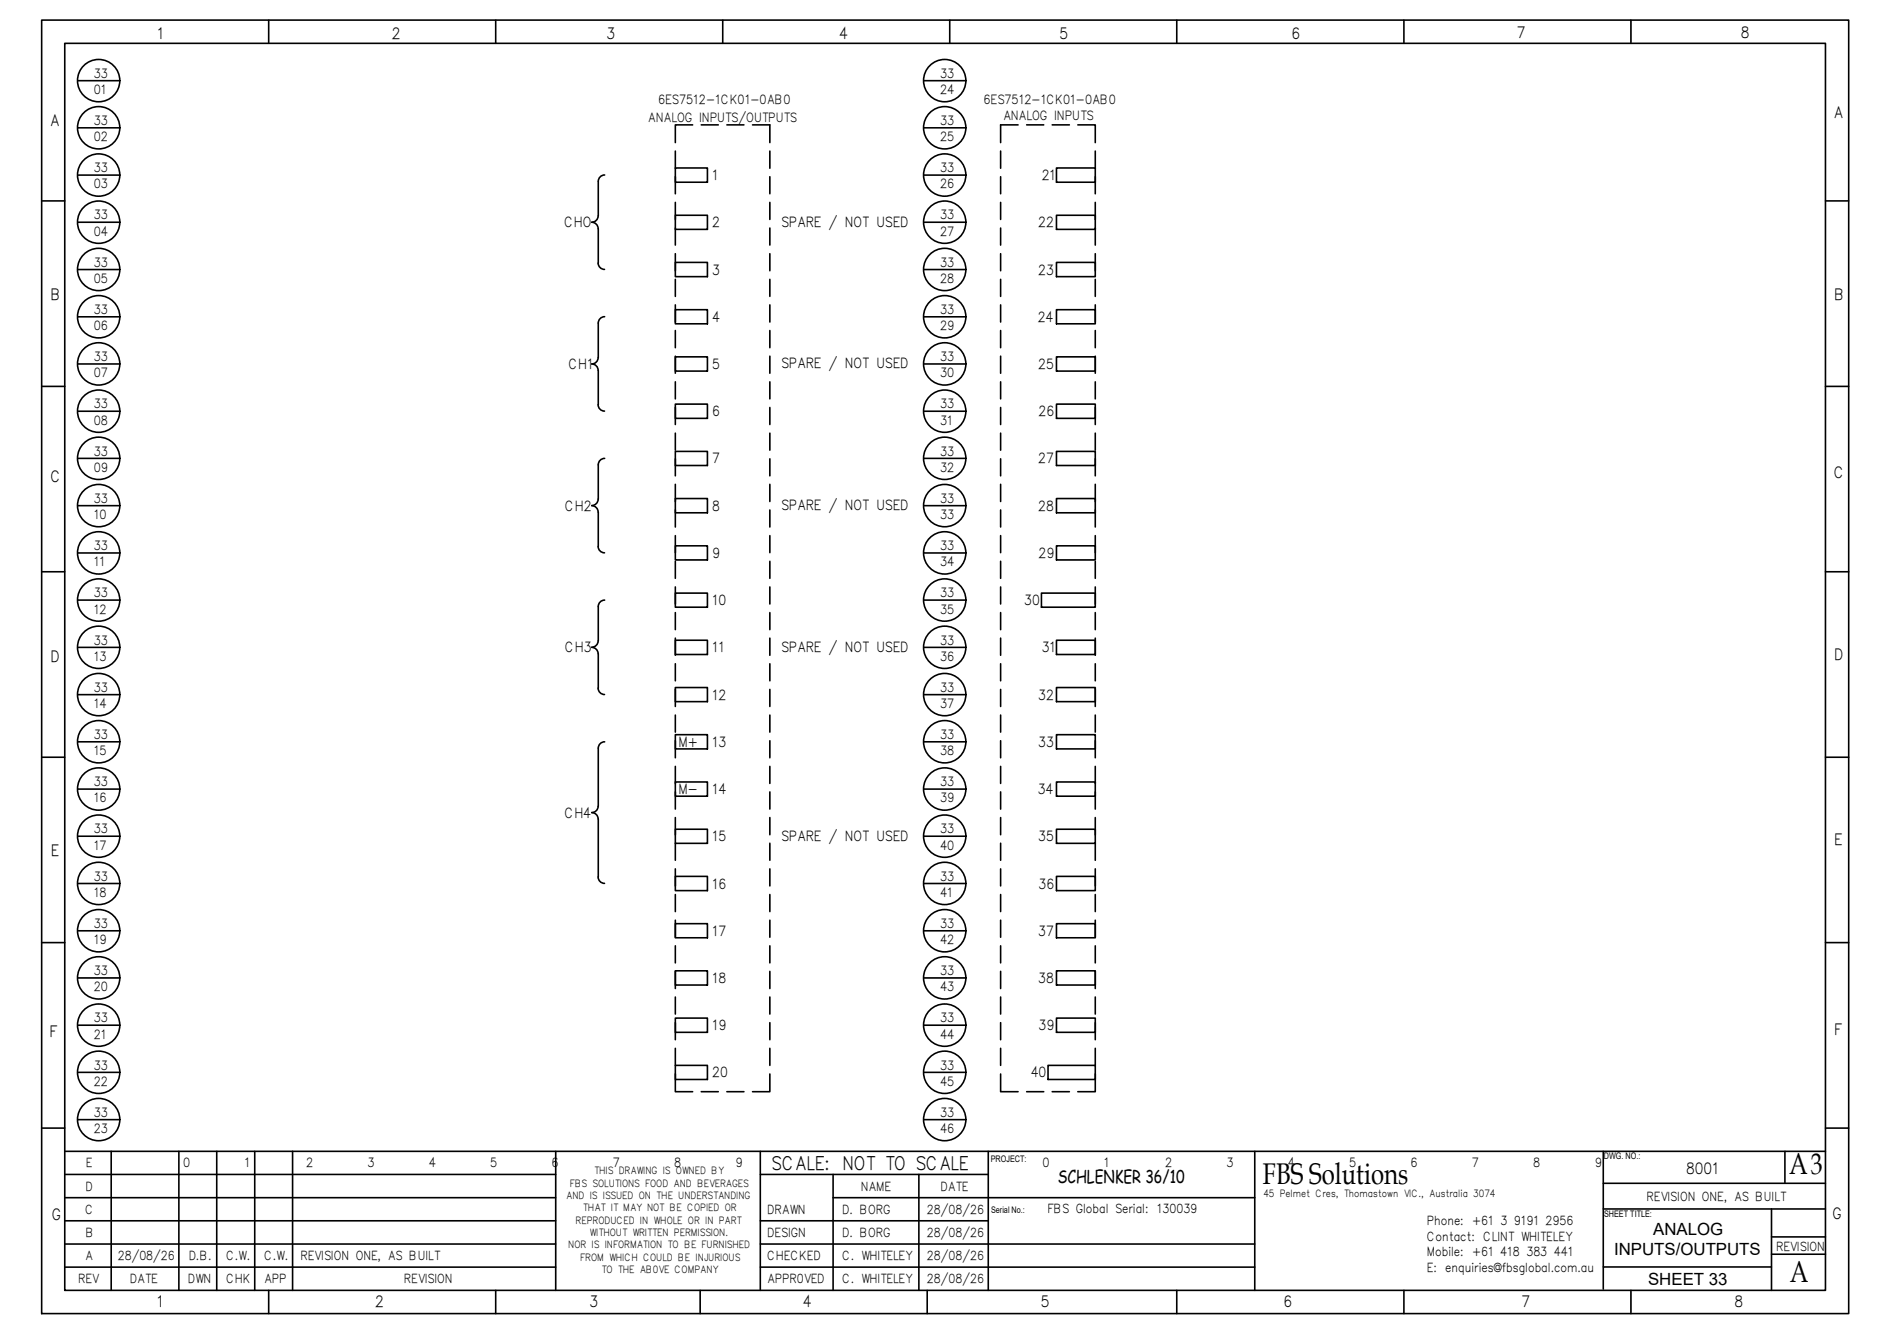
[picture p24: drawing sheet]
<svg xmlns="http://www.w3.org/2000/svg" width="297mm" height="210mm" viewBox="0 0 297 210" stroke-linecap="round" stroke-linejoin="round" font-family="sans-serif">
<defs><g id="words">
<g font-size="4.7">
<text x="282.1" y="184.9">A3</text>
<text x="199.1" y="186.6">FBS Solutions</text>
<text x="282.2" y="202">A</text>
</g>
<text font-size="3" x="121.6" y="184.4">SCALE: NOT TO SCALE</text>
<text font-size="2.8" x="166.8" y="186.3">SCHLENKER 36/10</text>
<g font-size="2.7">
<text x="254.5" y="197.8">INPUTS/OUTPUTS</text>
<text x="260.7" y="194.6">ANALOG</text>
<text x="259.8" y="202.5">SHEET 33</text>
</g>
<g font-size="2.5">
<text x="24.8" y="6.2">1</text>
<text x="61.8" y="6.2">2</text>
<text x="95.6" y="6.2">3</text>
<text x="132.3" y="6.2">4</text>
<text x="167" y="6.2">5</text>
<text x="203.6" y="6.2">6</text>
<text x="239.2" y="6">7</text>
<text x="274.5" y="6">8</text>
<text x="7.9" y="19.8">A</text>
<text x="289.1" y="18.7">A</text>
<text x="8" y="47.2">B</text>
<text x="289.2" y="47.2">B</text>
<text x="7.9" y="76">C</text>
<text x="289.1" y="75.4">C</text>
<text x="8" y="104.4">D</text>
<text x="289.2" y="103.9">D</text>
<text x="8" y="134.9">E</text>
<text x="289.2" y="133.1">E</text>
<text x="7.8" y="163.5">F</text>
<text x="289.2" y="163.1">F</text>
<text x="265.8" y="184.9">8001</text>
<text x="8.2" y="192.3">G</text>
<text x="288.9" y="192.1">G</text>
<text x="24.7" y="205.9">1</text>
<text x="59.2" y="205.9">2</text>
<text x="92.9" y="205.9">3</text>
<text x="126.6" y="205.9">4</text>
<text x="164.1" y="205.9">5</text>
<text x="202.4" y="205.9">6</text>
<text x="239.9" y="205.9">7</text>
<text x="273.5" y="205.9">8</text>
</g>
<g font-size="2.2">
<text x="112.3" y="28.4">1</text>
<text x="164.3" y="28.4">21</text>
<text x="88.9" y="35.8">CHO</text>
<text x="112.3" y="35.8">2</text>
<text x="123.2" y="35.7">SPARE / NOT USED</text>
<text x="163.7" y="35.8">22</text>
<text x="112.3" y="43.3">3</text>
<text x="163.7" y="43.3">23</text>
<text x="112.3" y="50.7">4</text>
<text x="163.6" y="50.7">24</text>
<text x="89.6" y="58.2">CH1</text>
<text x="112.3" y="58.2">5</text>
<text x="123.2" y="58">SPARE / NOT USED</text>
<text x="163.7" y="58.2">25</text>
<text x="112.3" y="65.6">6</text>
<text x="163.8" y="65.6">26</text>
<text x="112.3" y="73">7</text>
<text x="163.7" y="73">27</text>
<text x="89.1" y="80.5">CH2</text>
<text x="112.3" y="80.5">8</text>
<text x="123.2" y="80.4">SPARE / NOT USED</text>
<text x="163.7" y="80.5">28</text>
<text x="112.3" y="87.9">9</text>
<text x="163.8" y="87.9">29</text>
<text x="112.3" y="95.4">10</text>
<text x="161.5" y="95.4">30</text>
<text x="89.1" y="102.8">CH3</text>
<text x="112.3" y="102.8">11</text>
<text x="123.2" y="102.7">SPARE / NOT USED</text>
<text x="164.3" y="102.8">31</text>
<text x="112.3" y="110.3">12</text>
<text x="163.7" y="110.3">32</text>
<text x="107" y="117.7">M+</text>
<text x="112.3" y="117.7">13</text>
<text x="163.7" y="117.7">33</text>
<text x="107" y="125.1">M-</text>
<text x="112.3" y="125.1">14</text>
<text x="163.6" y="125.1">34</text>
<text x="89" y="128.9">CH4</text>
<text x="112.3" y="132.6">15</text>
<text x="123.2" y="132.5">SPARE / NOT USED</text>
<text x="163.7" y="132.6">35</text>
<text x="112.3" y="140">16</text>
<text x="163.8" y="140">36</text>
<text x="112.3" y="147.5">17</text>
<text x="163.7" y="147.5">37</text>
<text x="112.3" y="154.9">18</text>
<text x="163.7" y="154.9">38</text>
<text x="112.3" y="162.4">19</text>
<text x="163.8" y="162.4">39</text>
<text x="112.3" y="169.8">20</text>
<text x="162.5" y="169.8">40</text>
</g>
<g font-size="2">
<text x="14.8" y="12.2">33</text>
<text x="14.8" y="14.8">01</text>
<text x="103.8" y="16.5">6ES7512-1CK01-0AB0</text>
<text x="148.2" y="14.8">24</text>
<text x="148.2" y="12.2">33</text>
<text x="155.1" y="16.5">6ES7512-1CK01-0AB0</text>
<text x="14.8" y="22.2">02</text>
<text x="14.8" y="19.7">33</text>
<text x="102.2" y="19.2">ANALOG INPUTS/OUTPUTS</text>
<text x="148.2" y="22.2">25</text>
<text x="148.2" y="19.7">33</text>
<text x="158.1" y="18.9">ANALOG INPUTS</text>
<text x="14.8" y="29.7">03</text>
<text x="14.8" y="27.1">33</text>
<text x="148.2" y="29.7">26</text>
<text x="148.2" y="27.1">33</text>
<text x="14.8" y="34.6">33</text>
<text x="148.2" y="34.6">33</text>
<text x="14.8" y="37.1">04</text>
<text x="148.2" y="37.1">27</text>
<text x="14.8" y="44.6">05</text>
<text x="14.8" y="42">33</text>
<text x="148.2" y="44.6">28</text>
<text x="148.2" y="42">33</text>
<text x="14.8" y="52">06</text>
<text x="14.8" y="49.5">33</text>
<text x="148.2" y="52">29</text>
<text x="148.2" y="49.5">33</text>
<text x="14.8" y="59.5">07</text>
<text x="14.8" y="56.9">33</text>
<text x="148.2" y="59.5">30</text>
<text x="148.2" y="56.9">33</text>
<text x="14.8" y="64.4">33</text>
<text x="148.2" y="64.4">33</text>
<text x="14.8" y="66.9">08</text>
<text x="14.8" y="71.8">33</text>
<text x="148.2" y="66.9">31</text>
<text x="148.2" y="71.8">33</text>
<text x="14.8" y="74.4">09</text>
<text x="148.2" y="74.4">32</text>
<text x="14.8" y="81.8">10</text>
<text x="14.8" y="79.2">33</text>
<text x="148.2" y="81.8">33</text>
<text x="148.2" y="79.2">33</text>
<text x="14.8" y="89.2">11</text>
<text x="14.8" y="86.7">33</text>
<text x="148.2" y="89.2">34</text>
<text x="148.2" y="86.7">33</text>
<text x="14.8" y="94.1">33</text>
<text x="148.2" y="94.1">33</text>
<text x="14.8" y="96.7">12</text>
<text x="14.8" y="101.6">33</text>
<text x="148.2" y="96.7">35</text>
<text x="148.2" y="101.6">33</text>
<text x="14.8" y="104.1">13</text>
<text x="148.2" y="104.1">36</text>
<text x="14.8" y="111.6">14</text>
<text x="14.8" y="109">33</text>
<text x="148.2" y="111.6">37</text>
<text x="148.2" y="109">33</text>
<text x="14.8" y="119">15</text>
<text x="14.8" y="116.5">33</text>
<text x="148.2" y="119">38</text>
<text x="148.2" y="116.5">33</text>
<text x="14.8" y="123.9">33</text>
<text x="148.2" y="123.9">33</text>
<text x="14.8" y="126.4">16</text>
<text x="14.8" y="131.3">33</text>
<text x="148.2" y="126.4">39</text>
<text x="148.2" y="131.3">33</text>
<text x="14.8" y="133.9">17</text>
<text x="148.2" y="133.9">40</text>
<text x="14.8" y="141.3">18</text>
<text x="14.8" y="138.8">33</text>
<text x="148.2" y="141.3">41</text>
<text x="148.2" y="138.8">33</text>
<text x="14.8" y="148.8">19</text>
<text x="14.8" y="146.2">33</text>
<text x="148.2" y="148.8">42</text>
<text x="148.2" y="146.2">33</text>
<text x="14.8" y="153.7">33</text>
<text x="148.2" y="153.7">33</text>
<text x="14.8" y="156.2">20</text>
<text x="14.8" y="161.1">33</text>
<text x="148.2" y="156.2">43</text>
<text x="148.2" y="161.1">33</text>
<text x="14.8" y="163.7">21</text>
<text x="148.2" y="163.7">44</text>
<text x="14.8" y="171.1">22</text>
<text x="14.8" y="168.5">33</text>
<text x="148.2" y="171.1">45</text>
<text x="148.2" y="168.5">33</text>
<text x="14.8" y="178.5">23</text>
<text x="14.8" y="176">33</text>
<text x="148.2" y="178.5">46</text>
<text x="148.2" y="176">33</text>
<text x="13.5" y="184">E</text>
<text x="28.9" y="183.9">0</text>
<text x="38.6" y="183.9">1</text>
<text x="48.2" y="183.9">2</text>
<text x="57.9" y="183.9">3</text>
<text x="67.6" y="183.9">4</text>
<text x="77.3" y="183.9">5</text>
<text x="86.9" y="183.9">6</text>
<text x="96.6" y="183.9">7</text>
<text x="106.3" y="183.9">8</text>
<text x="116" y="183.9">9</text>
<text x="164.3" y="183.9">0</text>
<text x="174" y="183.9">1</text>
<text x="183.7" y="183.9">2</text>
<text x="193.4" y="183.9">3</text>
<text x="203" y="183.9">4</text>
<text x="212.7" y="183.9">5</text>
<text x="222.4" y="183.9">6</text>
<text x="232.1" y="183.9">7</text>
<text x="241.7" y="183.9">8</text>
<text x="251.4" y="183.9">9</text>
<text x="13.4" y="191.3">C</text>
<text x="13.5" y="187.6">D</text>
<text x="121" y="191.3">DRAWN</text>
<text x="132.8" y="191.3">D. BORG</text>
<text x="135.7" y="187.6">NAME</text>
<text x="146.1" y="191.3">28/08/26</text>
<text x="148.3" y="187.6">DATE</text>
<text x="165.1" y="191.1">FBS Global Serial: 130039</text>
<text x="259.6" y="189.2">REVISION ONE, AS BUILT</text>
<text x="13.5" y="194.9">B</text>
<text x="121" y="194.9">DESIGN</text>
<text x="132.8" y="194.9">D. BORG</text>
<text x="146.1" y="194.9">28/08/26</text>
<text x="225" y="193.1">Phone: +61 3 9191 2956</text>
<text x="225" y="195.5">Contact: CLINT WHITELEY</text>
<text x="225" y="198">Mobile: +61 418 383 441</text>
<text x="280" y="197.1">REVISION</text>
<text x="12.3" y="202.2">REV</text>
<text x="13.4" y="198.6">A</text>
<text x="18.6" y="198.6">28/08/26</text>
<text x="20.5" y="202.2">DATE</text>
<text x="29.6" y="202.2">DWN</text>
<text x="29.7" y="198.6">D.B.</text>
<text x="35.7" y="202.2">CHK</text>
<text x="35.7" y="198.6">C.W.</text>
<text x="41.6" y="202.2">APP</text>
<text x="41.6" y="198.6">C.W.</text>
<text x="47.4" y="198.6">REVISION ONE, AS BUILT</text>
<text x="63.7" y="202.2">REVISION</text>
<text x="121" y="202.2">APPR0VED</text>
<text x="121" y="198.6">CHECKED</text>
<text x="132.8" y="202.2">C. WHITELEY</text>
<text x="132.8" y="198.6">C. WHITELEY</text>
<text x="146.1" y="202.2">28/08/26</text>
<text x="146.1" y="198.6">28/08/26</text>
<text x="225" y="200.4">E: enquiries@fbsglobal.com.au</text>
</g>
<g font-size="1.6">
<text x="93.7" y="185.1">THIS DRAWING IS OWNED BY</text>
<text x="89.3" y="188.9">AND IS ISSUED ON THE UNDERSTANDING</text>
<text x="89.8" y="187">FBS SOLUTIONS FOOD AND BEVERAGES</text>
<text x="91.9" y="190.9">THAT IT MAY NOT BE COPIED OR</text>
<text x="199.2" y="188.6">45 Pelmet Cres, Thomastown VIC., Australia 3074</text>
<text x="89.6" y="196.7">NOR IS INFORMATION TO BE FURNISHED</text>
<text x="90.7" y="192.8">REPRODUCED IN WHOLE OR IN PART</text>
<text x="92.9" y="194.8">WITHOUT WRITTEN PERMISSION.</text>
<text x="91.5" y="198.7">FROM WHICH COULD BE INJURIOUS</text>
<text x="94.8" y="200.7">TO THE AB0VE COMPANY</text>
</g>
<g font-size="1.4">
<text x="156.2" y="183.1">PROJECT:</text>
<text x="252.9" y="182.7">DWG. NO.:</text>
<text x="156.3" y="191.1">Serial No.:</text>
<text x="252.9" y="191.8">SHEET TITLE:</text>
</g>
</g></defs>
<!-- layer: P05-LINE -->
<g fill="none" stroke="#000" stroke-width=".25">
<path d="M6.6 3.2h284.9v203.8h-284.9zM10.2 6.8h277.6v196.5h-277.6zM42.4 3.2v3.6M78.2 3.2v3.6M113.9 3.2v3.6M149.7 3.2v3.6M185.5 3.2v3.6M221.3 3.2v3.6M257.1 3.2v3.6M6.6 31.7h3.6M287.8 31.7h3.7M6.6 60.9h3.6"/>
<path d="M287.8 60.9h3.7M6.6 90.1h3.6M287.8 90.1h3.7M6.6 119.3h3.6M287.8 119.3h3.7M10.2 148.5h-3.6M287.8 148.5h3.7M6.6 177.8h3.6M287.8 177.8h3.7M17.5 181.4v21.9M28.2 181.4v21.9M34.2 181.4v21.9"/>
<path d="M40.2 181.4v21.9M46.1 181.4v21.9M87.6 181.4v21.9M87.6 185.1h-77.4M87.6 199.7h-77.4M87.6 192.4h-77.4M87.6 196h-77.4M87.6 188.7h-77.4M119.9 181.4v21.9M131.3 185.1v18.2M144.9 185.1v18.2M155.8 185.1h-35.9"/>
<path d="M155.8 192.4h-35.9M155.8 181.4v21.9M197.8 181.4v21.9M197.8 199.7h-77.9M197.8 196h-77.9M197.8 188.7h-66.5M252.8 181.4v21.8M252.8 190.5h35M279.3 190.5v12.8M281.4 181.4v5.1M287.8 181.4h-277.6M287.8 186.5h-35"/>
<path d="M42.4 203.3v3.7M78.2 203.3v3.7M110.4 203.3v3.7M146.2 203.3v3.7M185.5 203.3v3.7M221.3 203.3v3.7M257.1 203.3v3.7"/>
</g>
<!-- layer: CIRCUIT -->
<g fill="none" stroke="#000" stroke-width=".25">
<path d="M109.2 19.7h-2.7v2.8M110.6 19.7h2.6M114.6 19.7h2.7M118.6 19.7h2.8v2.8M160.5 19.7h-2.7v2.8M161.9 19.7h2.7M165.9 19.7h2.7M169.9 19.7h2.8v2.8M94.3 28.6v5.4a1.01 1.01 0 0 1-1 1 1.01 1.01 0 0 1 1 1v5.5a.97 .97 0 0 0 1 1M95.3 27.6a1.01 1.01 0 0 0-1 1M106.5 26.5h5v2.2h-5zM106.5 33.9h5v2.2h-5z"/>
<path d="M106.5 23.8v2.7M106.5 27.8v2.7M106.5 31.9v2.7M106.5 35.9v2.7M106.5 40v2.7M121.4 23.8v2.7M121.4 27.8v2.7M121.4 31.9v2.7M121.4 35.9v2.7M121.4 40v2.7M157.8 23.8v2.7M157.8 27.8v2.7"/>
<path d="M157.8 31.9v2.7M157.8 35.9v2.7M157.8 40v2.7M166.6 26.5h6.1v2.2h-6.1zM166.6 33.9h6.1v2.2h-6.1zM172.7 23.8v2.7M172.7 27.8v2.7M172.7 31.9v2.7M172.7 35.9v2.7M172.7 40v2.7M95.3 49.9a1.01 1.01 0 0 0-1 1v5.4a1.01 1.01 0 0 1-1 1.1 1.01 1.01 0 0 1 1 1v5.4a.97 .97 0 0 0 1 1M106.5 41.4h5v2.2h-5z"/>
<path d="M106.5 48.8h5v2.2h-5zM106.5 56.2h5v2.3h-5zM106.5 44v2.7M106.5 48v2.8M106.5 52.1v2.7M106.5 56.1v2.7M121.4 44v2.7M121.4 48v2.8M121.4 52.1v2.7M121.4 56.1v2.7M157.8 44v2.7M157.8 48v2.8"/>
<path d="M157.8 52.1v2.7M157.8 56.1v2.7M166.6 41.4h6.1v2.2h-6.1zM166.6 48.8h6.1v2.2h-6.1zM166.6 56.2h6.1v2.3h-6.1zM172.7 44v2.7M172.7 48v2.8M172.7 52.1v2.7M172.7 56.1v2.7M93.3 79.7a1.01 1.01 0 0 1 1 1v5.4a.97 .97 0 0 0 1 1M95.3 72.2a1.01 1.01 0 0 0-1 1v5.5a1.04 1.04 0 0 1-1 1M106.5 63.7h5v2.2h-5z"/>
<path d="M106.5 71.1h5v2.3h-5zM106.5 78.6h5v2.2h-5zM106.5 60.2v2.7M106.5 64.2v2.7M106.5 68.3v2.6M106.5 72.3v2.7M106.5 76.3v2.7M121.4 60.2v2.7M121.4 64.2v2.7M121.4 68.3v2.6M121.4 72.3v2.7M121.4 76.3v2.7"/>
<path d="M157.8 60.2v2.7M157.8 64.2v2.7M157.8 68.3v2.6M157.8 72.3v2.7M157.8 76.3v2.7M166.6 63.7h6.1v2.2h-6.1zM166.6 71.1h6.1v2.3h-6.1zM166.6 78.6h6.1v2.2h-6.1zM172.7 60.2v2.7M172.7 64.2v2.7M172.7 68.3v2.6M172.7 72.3v2.7"/>
<path d="M172.7 76.3v2.7M95.3 94.6a1.01 1.01 0 0 0-1 1v5.4a1.04 1.04 0 0 1-1 1 1.01 1.01 0 0 1 1 1v5.5a.97 .97 0 0 0 1 .9M106.5 86h5v2.2h-5zM106.5 93.5h5v2.2h-5zM106.5 80.4v2.7M106.5 84.4v2.7M106.5 88.4v2.7M106.5 92.5v2.7M106.5 96.5v2.7M121.4 80.4v2.7M121.4 84.4v2.7M121.4 88.4v2.7"/>
<path d="M121.4 92.5v2.7M121.4 96.5v2.7M157.8 80.4v2.7M157.8 84.4v2.7M157.8 88.4v2.7M157.8 92.5v2.7M157.8 96.5v2.7M164.2 93.5h8.5v2.2h-8.5zM166.6 86h6.1v2.2h-6.1zM172.7 80.4v2.7M172.7 84.4v2.7M172.7 88.4v2.7"/>
<path d="M172.7 92.5v2.7M172.7 96.5v2.7M95.3 116.9a1.01 1.01 0 0 0-1 1v9.1a1.01 1.01 0 0 1-1 1.1 1.01 1.01 0 0 1 1 1v9.1a.97 .97 0 0 0 1 1M106.5 100.9h5v2.2h-5zM106.5 108.3h5v2.3h-5zM106.5 115.8h5v2.2h-5zM106.5 100.6v2.7M106.5 104.6v2.7M106.5 108.6v2.7M106.5 112.7v2.7M106.5 116.7v2.7M121.4 100.6v2.7"/>
<path d="M121.4 104.6v2.7M121.4 108.6v2.7M121.4 112.7v2.7M121.4 116.7v2.7M157.8 100.6v2.7M157.8 104.6v2.7M157.8 108.6v2.7M157.8 112.7v2.7M157.8 116.7v2.7M166.6 100.9h6.1v2.2h-6.1zM166.6 108.3h6.1v2.3h-6.1zM166.6 115.8h6.1v2.2h-6.1z"/>
<path d="M172.7 100.6v2.7M172.7 104.6v2.7M172.7 108.6v2.7M172.7 112.7v2.7M172.7 116.7v2.7M106.5 123.2h5v2.3h-5zM106.5 130.7h5v2.2h-5zM106.5 120.8v2.7M106.5 124.8v2.7M106.5 128.8v2.7M106.5 138.1h5v2.2h-5zM106.5 132.9v2.7"/>
<path d="M106.5 136.9v2.7M121.4 120.8v2.7M121.4 124.8v2.7M121.4 128.8v2.7M121.4 132.9v2.7M121.4 136.9v2.7M157.8 120.8v2.7M157.8 124.8v2.7M157.8 128.8v2.7M157.8 132.9v2.7M157.8 136.9v2.7M166.6 123.2h6.1v2.3h-6.1z"/>
<path d="M166.6 130.7h6.1v2.2h-6.1zM166.6 138.1h6.1v2.2h-6.1zM172.7 120.8v2.7M172.7 124.8v2.7M172.7 128.8v2.7M172.7 132.9v2.7M172.7 136.9v2.7M106.5 145.6h5v2.2h-5zM106.5 153h5v2.2h-5zM106.5 141v2.7M106.5 145v2.7M106.5 149v2.7"/>
<path d="M106.5 153.1v2.7M106.5 157.1v2.7M121.4 141v2.7M121.4 145v2.7M121.4 149v2.7M121.4 153.1v2.7M121.4 157.1v2.7M157.8 141v2.7M157.8 145v2.7M157.8 149v2.7M157.8 153.1v2.7M157.8 157.1v2.7"/>
<path d="M166.6 145.6h6.1v2.2h-6.1zM166.6 153h6.1v2.2h-6.1zM172.7 141v2.7M172.7 145v2.7M172.7 149v2.7M172.7 153.1v2.7M172.7 157.1v2.7M106.5 169.2v2.8h2.7M106.5 160.4h5v2.3h-5zM106.5 167.9h5v2.2h-5zM106.5 161.2v2.6M106.5 165.2v2.7"/>
<path d="M110.6 172h2.6M114.6 172h2.7M121.4 169.2v2.8h-2.8M121.4 161.2v2.6M121.4 165.2v2.7M157.8 169.2v2.8h2.7M157.8 161.2v2.6M157.8 165.2v2.7M161.9 172h2.7M165.2 167.9h7.5v2.2h-7.5zM165.9 172h2.7M166.6 160.4h6.1v2.3h-6.1z"/>
<path d="M172.7 169.2v2.8h-2.8M172.7 161.2v2.6M172.7 165.2v2.7M252.8 199.7h26.5M279.3 197.6h8.5M279.3 194.9h8.5"/>
</g>
<!-- layer: DRGSHT -->
<g fill="none" stroke="#000" stroke-width=".25">
<path d="M12.3 12.7h6.5M145.7 12.7h6.6M12.3 20.1h6.5M12.3 27.6h6.5M12.3 35h6.5M145.7 20.1h6.6M145.7 27.6h6.6M145.7 35h6.6M12.3 49.9h6.5M12.3 42.5h6.5M12.3 57.4h6.5M145.7 57.4h6.6"/>
<path d="M145.7 49.9h6.6M145.7 42.5h6.6M12.3 64.8h6.5M12.3 79.7h6.5M12.3 72.2h6.5M145.7 64.8h6.6M145.7 79.7h6.6M145.7 72.2h6.6M12.3 94.6h6.5M12.3 87.1h6.5M145.7 94.6h6.6M145.7 87.1h6.6"/>
<path d="M12.3 109.5h6.5M12.3 116.9h6.5M12.3 102h6.5M145.7 109.5h6.6M145.7 116.9h6.6M145.7 102h6.6M12.3 124.3h6.5M12.3 131.8h6.5M12.3 139.2h6.5M145.7 124.3h6.6M145.7 131.8h6.6M145.7 139.2h6.6"/>
<path d="M12.3 154.1h6.5M12.3 146.7h6.5M145.7 154.1h6.6M145.7 146.7h6.6M12.3 169h6.5M12.3 176.4h6.5M12.3 161.6h6.5M145.7 169h6.6M145.7 176.4h6.6M145.7 161.6h6.6"/>
<circle cx="15.6" cy="12.7" r="3.3"/>
<circle cx="148.9" cy="12.7" r="3.3"/>
<circle cx="15.6" cy="20.1" r="3.3"/>
<circle cx="15.6" cy="35" r="3.3"/>
<circle cx="15.6" cy="27.6" r="3.3"/>
<circle cx="148.9" cy="27.6" r="3.3"/>
<circle cx="148.9" cy="35" r="3.3"/>
<circle cx="148.9" cy="20.1" r="3.3"/>
<circle cx="15.6" cy="57.3" r="3.3"/>
<circle cx="15.6" cy="42.5" r="3.3"/>
<circle cx="15.6" cy="49.9" r="3.3"/>
<circle cx="148.9" cy="57.3" r="3.3"/>
<circle cx="148.9" cy="49.9" r="3.3"/>
<circle cx="148.9" cy="42.5" r="3.3"/>
<circle cx="15.6" cy="64.8" r="3.3"/>
<circle cx="15.6" cy="79.7" r="3.3"/>
<circle cx="15.6" cy="72.2" r="3.3"/>
<circle cx="148.9" cy="64.8" r="3.3"/>
<circle cx="148.9" cy="79.7" r="3.3"/>
<circle cx="148.9" cy="72.2" r="3.3"/>
<circle cx="15.6" cy="87.1" r="3.3"/>
<circle cx="15.6" cy="94.6" r="3.3"/>
<circle cx="148.9" cy="87.1" r="3.3"/>
<circle cx="148.9" cy="94.6" r="3.3"/>
<circle cx="15.6" cy="116.9" r="3.3"/>
<circle cx="15.6" cy="102" r="3.3"/>
<circle cx="15.6" cy="109.5" r="3.3"/>
<circle cx="148.9" cy="116.9" r="3.3"/>
<circle cx="148.9" cy="109.5" r="3.3"/>
<circle cx="148.9" cy="102" r="3.3"/>
<circle cx="15.6" cy="131.8" r="3.3"/>
<circle cx="15.6" cy="139.2" r="3.3"/>
<circle cx="15.6" cy="124.3" r="3.3"/>
<circle cx="148.9" cy="124.3" r="3.3"/>
<circle cx="148.9" cy="139.2" r="3.3"/>
<circle cx="148.9" cy="131.8" r="3.3"/>
<circle cx="15.6" cy="146.7" r="3.3"/>
<circle cx="15.6" cy="154.1" r="3.3"/>
<circle cx="148.9" cy="146.7" r="3.3"/>
<circle cx="148.9" cy="154.1" r="3.3"/>
<circle cx="15.6" cy="169" r="3.3"/>
<circle cx="15.6" cy="161.5" r="3.3"/>
<circle cx="15.6" cy="176.4" r="3.3"/>
<circle cx="148.9" cy="176.4" r="3.3"/>
<circle cx="148.9" cy="169" r="3.3"/>
<circle cx="148.9" cy="161.5" r="3.3"/>
</g>
<use href="#words"/>
</svg>
